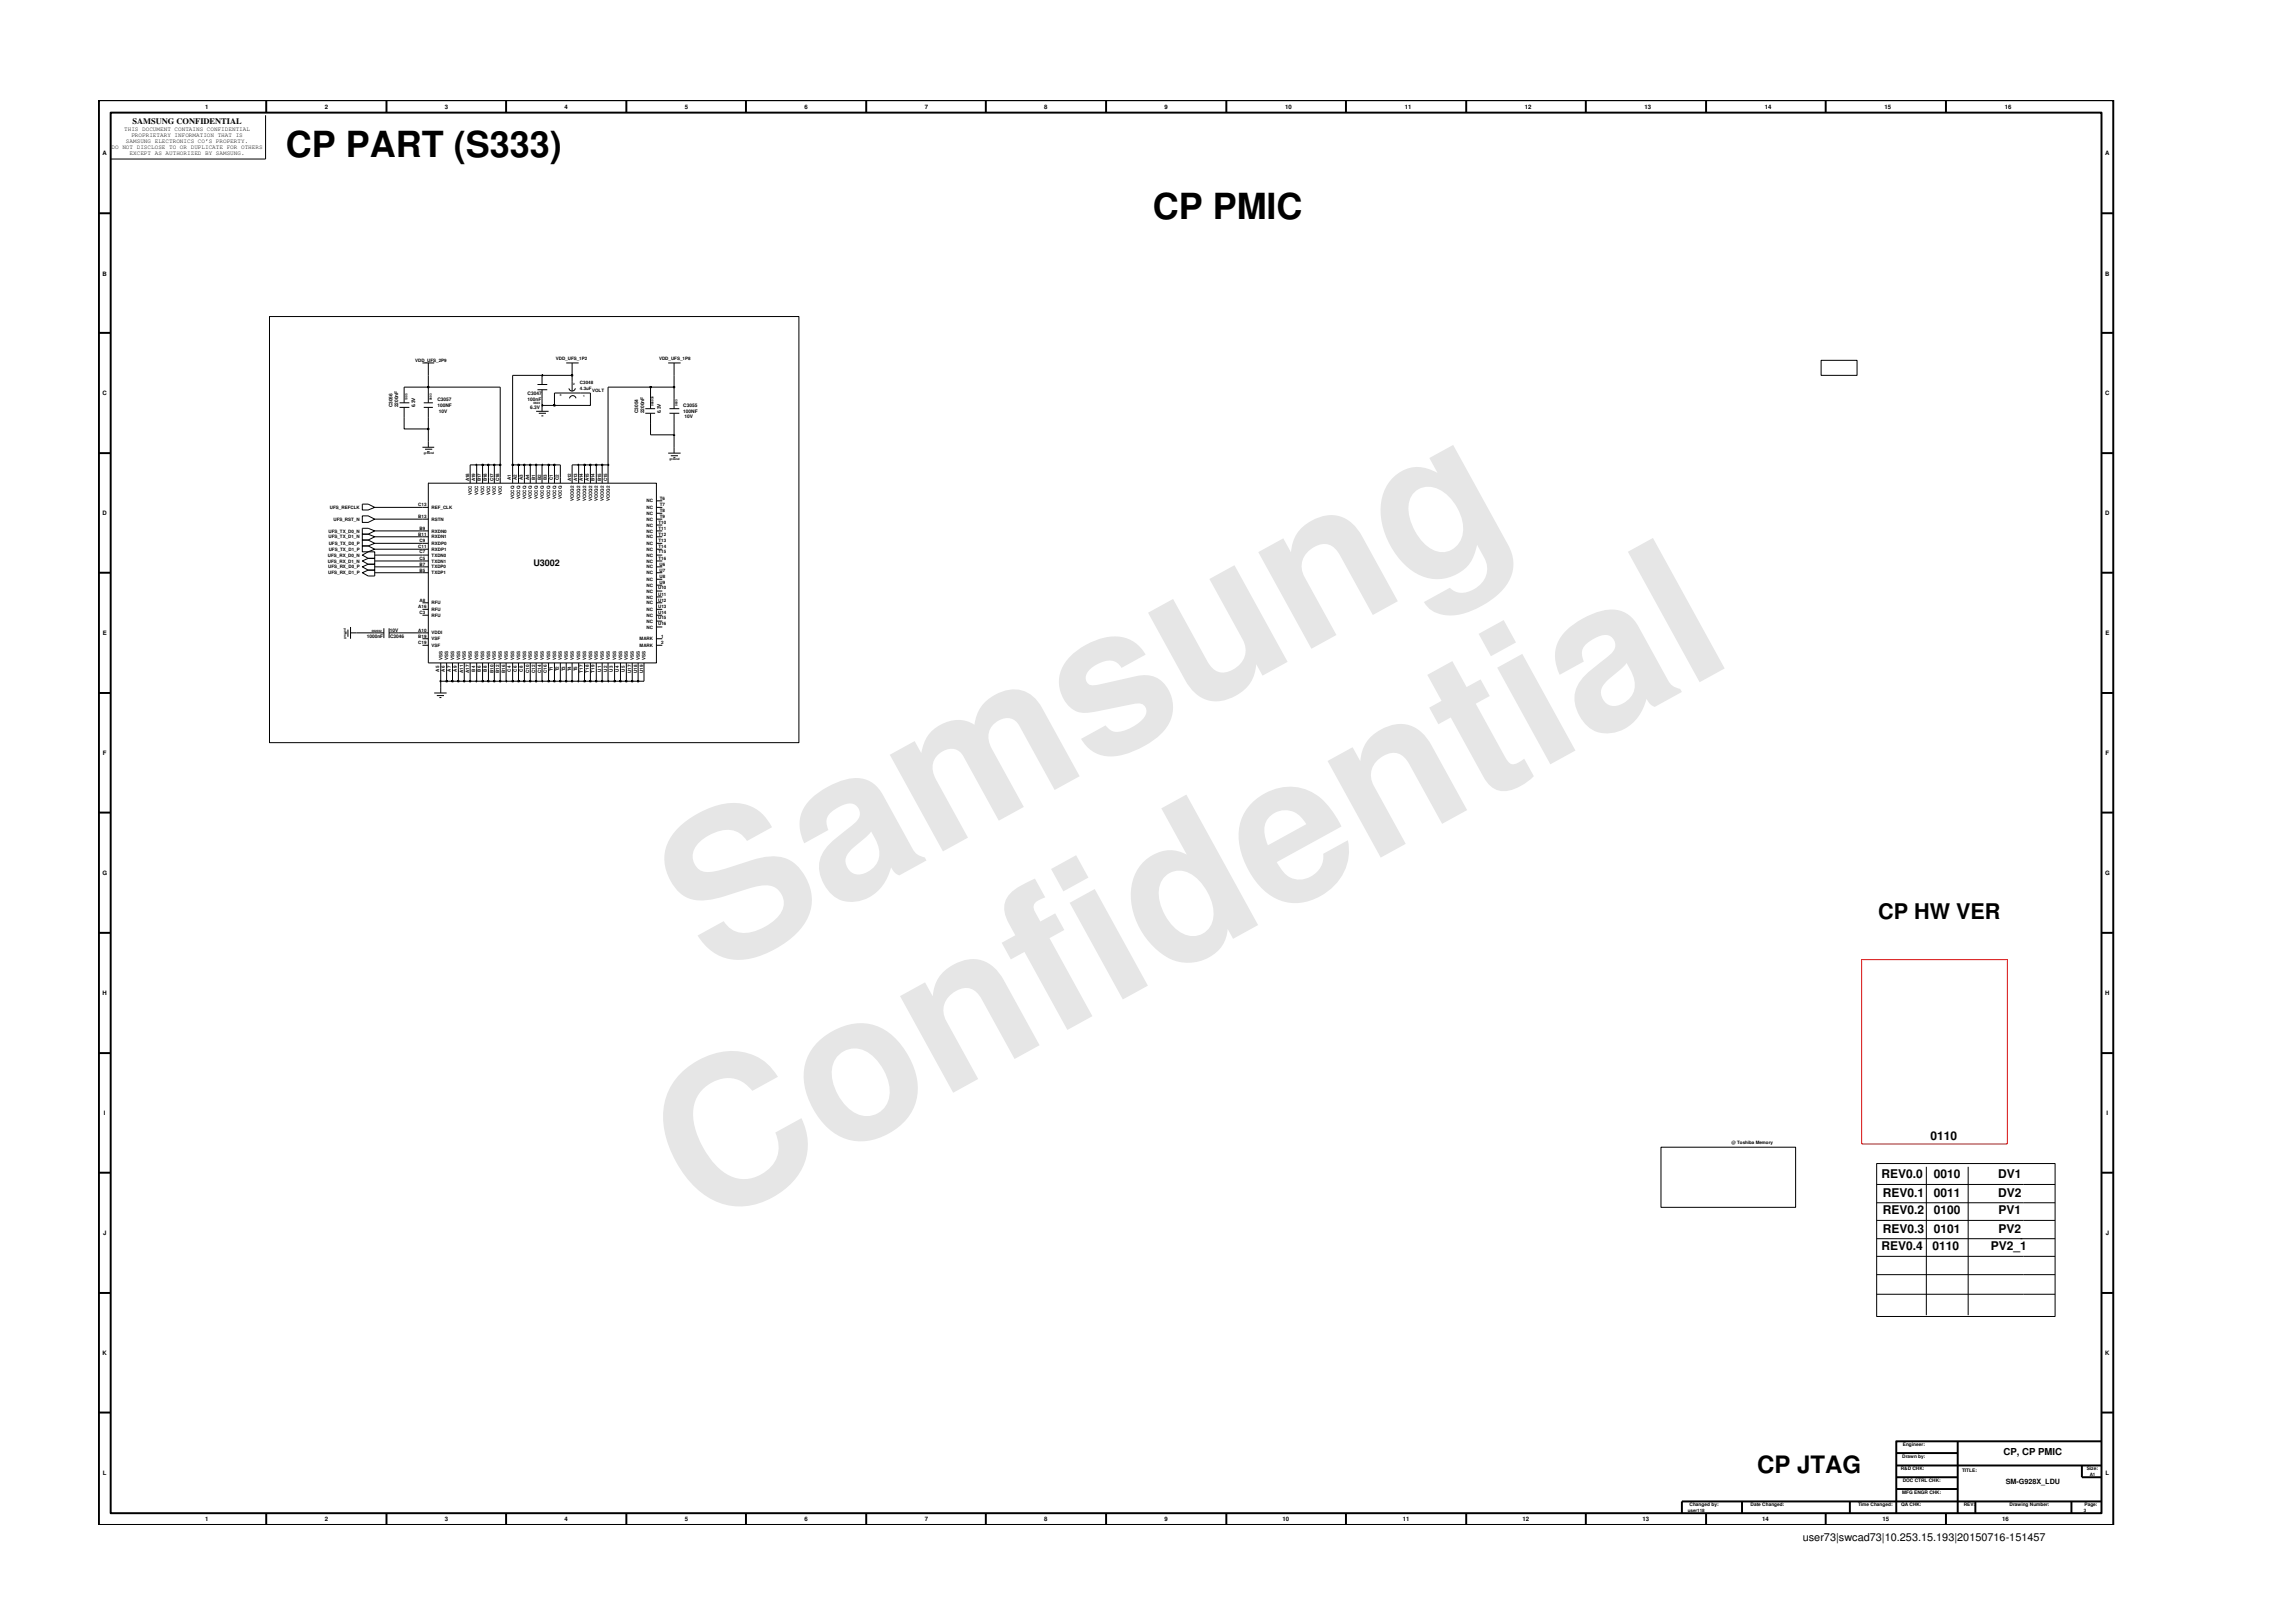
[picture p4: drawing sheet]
<svg xmlns="http://www.w3.org/2000/svg" width="297mm" height="210mm" viewBox="0 0 297 210" stroke-linecap="round" stroke-linejoin="round" font-family="sans-serif">
<defs><g id="words">
<g font-size="26.5" fill="#e6e6e6">
<text x="92.4" y="126.7" transform="rotate(-29 92.4 126.7)">Samsung</text>
<text x="91.1" y="159.4" transform="rotate(-29 91.1 159.4)">Confidential</text>
</g>
<g font-size="4.7">
<text x="37" y="20.3">CP PART (S333)</text>
<text x="149.3" y="28.4">CP PMIC</text>
</g>
<text font-size="3.1" x="227.6" y="190.8">CP JTAG</text>
<text font-size="2.8" x="243.3" y="119">CP HW VER</text>
<g font-size="1.6">
<text x="250.1" y="147.7">0110</text>
<text x="243.7" y="152.7">REV0.0</text>
<text x="243.9" y="155">REV0.1</text>
<text x="250.5" y="155">0011</text>
<text x="250.5" y="152.7">0010</text>
<text x="258.9" y="152.7">DV1</text>
<text x="258.9" y="155">DV2</text>
<text x="243.7" y="162">REV0.4</text>
<text x="243.9" y="157.3">REV0.2</text>
<text x="243.9" y="159.7">REV0.3</text>
<text x="250.4" y="162">0110</text>
<text x="250.5" y="159.7">0101</text>
<text x="250.5" y="157.3">0100</text>
<text x="257.9" y="162">PV2_1</text>
<text x="258.9" y="157.3">PV1</text>
<text x="258.9" y="159.7">PV2</text>
</g>
<text font-size="1.4" x="233.5" y="199.7">user73|swcad73|10.253.15.193|20150716-151457</text>
<g font-size="1.2">
<text x="69.1" y="73.3">U3002</text>
<text x="259.5" y="188.5">CP, CP PMIC</text>
</g>
<text font-size="1.1" x="17.2" y="16.1">SAMSUNG CONFIDENTIAL</text>
<text font-size=".9" x="259.8" y="192.3">SM-G928X_LDU</text>
<g font-size=".8">
<text x="16.1" y="17">THIS DOCUMENT CONTAINS CONFIDENTIAL</text>
<text x="17" y="17.8">PROPRIETARY INFORMATION THAT IS</text>
<text x="26.6" y="14.1">1</text>
<text x="42.1" y="14.1">2</text>
<text x="57.6" y="14.1">3</text>
<text x="73.1" y="14.1">4</text>
<text x="88.7" y="14.1">5</text>
<text x="104.2" y="14.1">6</text>
<text x="119.8" y="14.1">7</text>
<text x="135.3" y="14.1">8</text>
<text x="150.9" y="14.1">9</text>
<text x="166.5" y="14.1">10</text>
<text x="182" y="14.1">11</text>
<text x="197.5" y="14.1">12</text>
<text x="213" y="14.1">13</text>
<text x="228.6" y="14.1">14</text>
<text x="244.1" y="14.1">15</text>
<text x="259.7" y="14.1">16</text>
<text x="13.3" y="20.1">A</text>
<text x="14.5" y="19.3">DO NOT DISCLOSE TO OR DUPLICATE FOR OTHERS</text>
<text x="16.3" y="18.5">SAMSUNG ELECTRONICS CO’S PROPERTY.</text>
<text x="16.8" y="20.1">EXCEPT AS AUTHORIZED BY SAMSUNG.</text>
<text x="272.7" y="20.1">A</text>
<text x="13.3" y="35.7">B</text>
<text x="272.7" y="35.7">B</text>
<text x="13.3" y="51.2">C</text>
<text x="272.7" y="51.2">C</text>
<text x="13.3" y="66.8">D</text>
<text x="272.7" y="66.8">D</text>
<text x="13.3" y="82.3">E</text>
<text x="272.7" y="82.3">E</text>
<text x="13.3" y="97.8">F</text>
<text x="272.8" y="97.8">F</text>
<text x="13.3" y="113.3">G</text>
<text x="272.7" y="113.3">G</text>
<text x="13.3" y="128.9">H</text>
<text x="272.7" y="128.9">H</text>
<text x="13.5" y="144.4">I</text>
<text x="272.9" y="144.4">I</text>
<text x="13.4" y="160">J</text>
<text x="272.8" y="160">J</text>
<text x="13.3" y="175.5">K</text>
<text x="272.7" y="175.5">K</text>
<text x="13.3" y="191.1">L</text>
<text x="272.8" y="191.1">L</text>
<text x="26.6" y="197.1">1</text>
<text x="42.1" y="197.1">2</text>
<text x="57.6" y="197.1">3</text>
<text x="73.1" y="197.1">4</text>
<text x="88.7" y="197.1">5</text>
<text x="104.2" y="197.1">6</text>
<text x="119.8" y="197.1">7</text>
<text x="135.3" y="197.1">8</text>
<text x="150.9" y="197.1">9</text>
<text x="166.1" y="197.1">10</text>
<text x="181.7" y="197.1">11</text>
<text x="197.2" y="197.1">12</text>
<text x="212.8" y="197.1">13</text>
<text x="228.3" y="197.1">14</text>
<text x="243.9" y="197.1">15</text>
<text x="259.4" y="197.1">16</text>
</g>
<g font-size=".6">
<text x="53.8" y="46.9">VDD_UFS_2P9</text>
<text x="72" y="46.6">VDD_UFS_1P2</text>
<text x="85.4" y="46.6">VDD_UFS_1P8</text>
<text x="50.8" y="52.8" transform="rotate(-90 50.8 52.8)">C3056</text>
<text x="51.6" y="52.8" transform="rotate(-90 51.6 52.8)">2200nF</text>
<text x="53.8" y="52.8" transform="rotate(-90 53.8 52.8)">6.3V</text>
<text x="56.7" y="52.7">100NF</text>
<text x="56.7" y="51.9">C3057</text>
<text x="56.8" y="53.5">10V</text>
<text x="68.4" y="51.9">100nF</text>
<text x="68.4" y="51.2">C3047</text>
<text x="68.7" y="53">6.3V</text>
<text x="75.1" y="49.7">C3048</text>
<text x="75.1" y="50.6">4.3uF</text>
<text x="76.7" y="50.7">VOLT</text>
<text x="82.7" y="53.5" transform="rotate(-90 82.7 53.5)">C3054</text>
<text x="83.4" y="53.5" transform="rotate(-90 83.4 53.5)">2200nF</text>
<text x="85.6" y="53.5" transform="rotate(-90 85.6 53.5)">6.3V</text>
<text x="88.5" y="52.7">C3055</text>
<text x="88.5" y="53.5">100NF</text>
<text x="88.7" y="54.2">10V</text>
<text x="42.7" y="65.9">UFS_REFCLK</text>
<text x="54.2" y="65.5">C13</text>
<text x="55.9" y="65.9">REF_CLK</text>
<text x="60.8" y="62.4" transform="rotate(-90 60.8 62.4)">A18</text>
<text x="61.1" y="64.2" transform="rotate(-90 61.1 64.2)">VCC</text>
<text x="61.5" y="62.4" transform="rotate(-90 61.5 62.4)">A19</text>
<text x="62" y="64.2" transform="rotate(-90 62 64.2)">VCC</text>
<text x="62.3" y="62.4" transform="rotate(-90 62.3 62.4)">B17</text>
<text x="62.7" y="64.2" transform="rotate(-90 62.7 64.2)">VCC</text>
<text x="63.1" y="62.4" transform="rotate(-90 63.1 62.4)">B18</text>
<text x="63.5" y="64.2" transform="rotate(-90 63.5 64.2)">VCC</text>
<text x="63.9" y="62.4" transform="rotate(-90 63.9 62.4)">C17</text>
<text x="64.2" y="64.2" transform="rotate(-90 64.2 64.2)">VCC</text>
<text x="64.7" y="62.4" transform="rotate(-90 64.7 62.4)">C18</text>
<text x="65" y="64.2" transform="rotate(-90 65 64.2)">VCC</text>
<text x="66.2" y="62.2" transform="rotate(-90 66.2 62.2)">A1</text>
<text x="66.6" y="64.6" transform="rotate(-90 66.6 64.6)">VCCQ</text>
<text x="67" y="62.2" transform="rotate(-90 67 62.2)">A2</text>
<text x="67.4" y="64.6" transform="rotate(-90 67.4 64.6)">VCCQ</text>
<text x="67.7" y="62.2" transform="rotate(-90 67.7 62.2)">A3</text>
<text x="68.1" y="64.6" transform="rotate(-90 68.1 64.6)">VCCQ</text>
<text x="68.6" y="62.2" transform="rotate(-90 68.6 62.2)">A4</text>
<text x="68.9" y="64.6" transform="rotate(-90 68.9 64.6)">VCCQ</text>
<text x="69.3" y="62.2" transform="rotate(-90 69.3 62.2)">B1</text>
<text x="69.7" y="64.6" transform="rotate(-90 69.7 64.6)">VCCQ</text>
<text x="70.1" y="62.2" transform="rotate(-90 70.1 62.2)">B2</text>
<text x="70.4" y="64.6" transform="rotate(-90 70.4 64.6)">VCCQ</text>
<text x="70.9" y="62.2" transform="rotate(-90 70.9 62.2)">B3</text>
<text x="71.3" y="64.6" transform="rotate(-90 71.3 64.6)">VCCQ</text>
<text x="71.6" y="62.2" transform="rotate(-90 71.6 62.2)">C1</text>
<text x="72" y="64.6" transform="rotate(-90 72 64.6)">VCCQ</text>
<text x="72.4" y="62.2" transform="rotate(-90 72.4 62.2)">C2</text>
<text x="72.8" y="64.6" transform="rotate(-90 72.8 64.6)">VCCQ</text>
<text x="74" y="62.4" transform="rotate(-90 74 62.4)">A12</text>
<text x="74.3" y="64.9" transform="rotate(-90 74.3 64.9)">VCCQ2</text>
<text x="74.7" y="62.4" transform="rotate(-90 74.7 62.4)">A13</text>
<text x="75.2" y="64.9" transform="rotate(-90 75.2 64.9)">VCCQ2</text>
<text x="75.5" y="62.4" transform="rotate(-90 75.5 62.4)">A14</text>
<text x="75.9" y="64.9" transform="rotate(-90 75.9 64.9)">VCCQ2</text>
<text x="76.3" y="62.4" transform="rotate(-90 76.3 62.4)">A15</text>
<text x="76.7" y="64.9" transform="rotate(-90 76.7 64.9)">VCCQ2</text>
<text x="77" y="62.4" transform="rotate(-90 77 62.4)">B14</text>
<text x="77.5" y="64.9" transform="rotate(-90 77.5 64.9)">VCCQ2</text>
<text x="77.9" y="62.4" transform="rotate(-90 77.9 62.4)">B15</text>
<text x="78.2" y="64.9" transform="rotate(-90 78.2 64.9)">VCCQ2</text>
<text x="78.6" y="62.4" transform="rotate(-90 78.6 62.4)">C15</text>
<text x="79" y="64.9" transform="rotate(-90 79 64.9)">VCCQ2</text>
<text x="83.8" y="65.1">NC</text>
<text x="83.8" y="65.9">NC</text>
<text x="85.5" y="64.8">T6</text>
<text x="85.5" y="65.5">T7</text>
<text x="42.5" y="69">UFS_TX_D0_N</text>
<text x="42.5" y="69.8">UFS_TX_D1_N</text>
<text x="42.6" y="70.6">UFS_TX_D0_P</text>
<text x="42.6" y="71.4">UFS_TX_D1_P</text>
<text x="43.2" y="67.5">UFS_RST_N</text>
<text x="54.2" y="70.9">C11</text>
<text x="54.2" y="69.4">B11</text>
<text x="54.2" y="67">B13</text>
<text x="54.4" y="71.7">C7</text>
<text x="54.4" y="70.2">C9</text>
<text x="54.4" y="68.7">B9</text>
<text x="55.9" y="70.6">RXDP0</text>
<text x="55.9" y="69">RXDN0</text>
<text x="55.9" y="71.4">RXDP1</text>
<text x="55.9" y="69.8">RXDN1</text>
<text x="55.9" y="67.5">RSTN</text>
<text x="83.8" y="67.5">NC</text>
<text x="83.8" y="66.7">NC</text>
<text x="83.8" y="69">NC</text>
<text x="83.8" y="69.8">NC</text>
<text x="83.8" y="70.6">NC</text>
<text x="83.8" y="71.4">NC</text>
<text x="83.8" y="68.2">NC</text>
<text x="85.3" y="68.7">T11</text>
<text x="85.3" y="69.4">T12</text>
<text x="85.3" y="70.2">T13</text>
<text x="85.3" y="70.9">T14</text>
<text x="85.3" y="71.7">T15</text>
<text x="85.3" y="67.9">T10</text>
<text x="85.5" y="67">T9</text>
<text x="85.5" y="66.3">T8</text>
<text x="42.5" y="72.9">UFS_RX_D1_N</text>
<text x="42.5" y="72.1">UFS_RX_D0_N</text>
<text x="42.5" y="74.4">UFS_RX_D1_P</text>
<text x="42.5" y="73.6">UFS_RX_D0_P</text>
<text x="54.4" y="72.5">C5</text>
<text x="54.4" y="73.3">B7</text>
<text x="54.4" y="74.1">B5</text>
<text x="54.4" y="78">A8</text>
<text x="55.9" y="72.9">TXDN1</text>
<text x="55.9" y="72.1">TXDN0</text>
<text x="55.9" y="73.6">TXDP0</text>
<text x="55.9" y="74.4">TXDP1</text>
<text x="83.8" y="72.1">NC</text>
<text x="83.8" y="72.9">NC</text>
<text x="83.8" y="73.6">NC</text>
<text x="83.8" y="74.4">NC</text>
<text x="83.8" y="75.3">NC</text>
<text x="83.8" y="76">NC</text>
<text x="83.8" y="76.8">NC</text>
<text x="83.8" y="77.5">NC</text>
<text x="85.3" y="76.4">U10</text>
<text x="85.3" y="77.2">U11</text>
<text x="85.3" y="78">U12</text>
<text x="85.3" y="72.5">T16</text>
<text x="85.4" y="73.3">U6</text>
<text x="85.4" y="74.1">U7</text>
<text x="85.4" y="74.8">U8</text>
<text x="85.4" y="75.6">U9</text>
<text x="47.5" y="82.7">1000nF</text>
<text x="50.5" y="81.9">10V</text>
<text x="50.5" y="82.7">C3046</text>
<text x="54.2" y="83.4">C19</text>
<text x="54.2" y="82.6">B19</text>
<text x="54.2" y="78.7">A16</text>
<text x="54.2" y="81.9">A10</text>
<text x="54.4" y="79.5">C3</text>
<text x="55.9" y="79.9">RFU</text>
<text x="55.9" y="78.3">RFU</text>
<text x="55.9" y="83.8">VSF</text>
<text x="55.9" y="83">VSF</text>
<text x="55.9" y="79.1">RFU</text>
<text x="55.9" y="82.2">VDDI</text>
<text x="82.9" y="83">MARK</text>
<text x="82.9" y="83.8">MARK</text>
<text x="83.8" y="81.4">NC</text>
<text x="83.8" y="78.3">NC</text>
<text x="83.8" y="79.1">NC</text>
<text x="83.8" y="79.9">NC</text>
<text x="83.8" y="80.7">NC</text>
<text x="85.3" y="81">U16</text>
<text x="85.3" y="78.7">U13</text>
<text x="85.3" y="79.5">U14</text>
<text x="85.3" y="80.2">U15</text>
<text x="85.6" y="82.6">1</text>
<text x="85.6" y="83.4">2</text>
<text x="56.9" y="87" transform="rotate(-90 56.9 87)">A5</text>
<text x="57.3" y="85.5" transform="rotate(-90 57.3 85.5)">VSS</text>
<text x="57.6" y="87" transform="rotate(-90 57.6 87)">A6</text>
<text x="58.1" y="85.5" transform="rotate(-90 58.1 85.5)">VSS</text>
<text x="58.4" y="87" transform="rotate(-90 58.4 87)">A7</text>
<text x="58.8" y="85.5" transform="rotate(-90 58.8 85.5)">VSS</text>
<text x="59.2" y="87" transform="rotate(-90 59.2 87)">A9</text>
<text x="59.6" y="85.5" transform="rotate(-90 59.6 85.5)">VSS</text>
<text x="60" y="87.2" transform="rotate(-90 60 87.2)">A11</text>
<text x="60.4" y="85.5" transform="rotate(-90 60.4 85.5)">VSS</text>
<text x="60.8" y="87.2" transform="rotate(-90 60.8 87.2)">A17</text>
<text x="61.1" y="85.5" transform="rotate(-90 61.1 85.5)">VSS</text>
<text x="61.5" y="87" transform="rotate(-90 61.5 87)">B4</text>
<text x="62" y="85.5" transform="rotate(-90 62 85.5)">VSS</text>
<text x="62.3" y="87" transform="rotate(-90 62.3 87)">B6</text>
<text x="62.7" y="85.5" transform="rotate(-90 62.7 85.5)">VSS</text>
<text x="63.1" y="87" transform="rotate(-90 63.1 87)">B8</text>
<text x="63.5" y="85.5" transform="rotate(-90 63.5 85.5)">VSS</text>
<text x="63.9" y="87.2" transform="rotate(-90 63.9 87.2)">B10</text>
<text x="64.2" y="85.5" transform="rotate(-90 64.2 85.5)">VSS</text>
<text x="64.7" y="87.2" transform="rotate(-90 64.7 87.2)">B12</text>
<text x="65" y="85.5" transform="rotate(-90 65 85.5)">VSS</text>
<text x="65.4" y="87.2" transform="rotate(-90 65.4 87.2)">B16</text>
<text x="65.8" y="85.5" transform="rotate(-90 65.8 85.5)">VSS</text>
<text x="66.2" y="87" transform="rotate(-90 66.2 87)">C4</text>
<text x="66.6" y="85.5" transform="rotate(-90 66.6 85.5)">VSS</text>
<text x="67" y="87" transform="rotate(-90 67 87)">C6</text>
<text x="67.4" y="85.5" transform="rotate(-90 67.4 85.5)">VSS</text>
<text x="67.7" y="87" transform="rotate(-90 67.7 87)">C8</text>
<text x="68.1" y="85.5" transform="rotate(-90 68.1 85.5)">VSS</text>
<text x="68.6" y="87.2" transform="rotate(-90 68.6 87.2)">C10</text>
<text x="68.9" y="85.5" transform="rotate(-90 68.9 85.5)">VSS</text>
<text x="69.3" y="87.2" transform="rotate(-90 69.3 87.2)">C12</text>
<text x="69.7" y="85.5" transform="rotate(-90 69.7 85.5)">VSS</text>
<text x="70.1" y="87.2" transform="rotate(-90 70.1 87.2)">C14</text>
<text x="70.4" y="85.5" transform="rotate(-90 70.4 85.5)">VSS</text>
<text x="70.9" y="87.2" transform="rotate(-90 70.9 87.2)">C16</text>
<text x="71.3" y="85.5" transform="rotate(-90 71.3 85.5)">VSS</text>
<text x="71.6" y="87" transform="rotate(-90 71.6 87)">T1</text>
<text x="72" y="85.5" transform="rotate(-90 72 85.5)">VSS</text>
<text x="72.4" y="87" transform="rotate(-90 72.4 87)">T2</text>
<text x="72.8" y="85.5" transform="rotate(-90 72.8 85.5)">VSS</text>
<text x="73.2" y="87" transform="rotate(-90 73.2 87)">T3</text>
<text x="73.6" y="85.5" transform="rotate(-90 73.6 85.5)">VSS</text>
<text x="74" y="87" transform="rotate(-90 74 87)">T4</text>
<text x="74.3" y="85.5" transform="rotate(-90 74.3 85.5)">VSS</text>
<text x="74.7" y="87" transform="rotate(-90 74.7 87)">T5</text>
<text x="75.2" y="85.5" transform="rotate(-90 75.2 85.5)">VSS</text>
<text x="75.5" y="87.1" transform="rotate(-90 75.5 87.1)">T17</text>
<text x="75.9" y="85.5" transform="rotate(-90 75.9 85.5)">VSS</text>
<text x="76.3" y="87.1" transform="rotate(-90 76.3 87.1)">T18</text>
<text x="76.7" y="85.5" transform="rotate(-90 76.7 85.5)">VSS</text>
<text x="77" y="87.1" transform="rotate(-90 77 87.1)">T19</text>
<text x="77.5" y="85.5" transform="rotate(-90 77.5 85.5)">VSS</text>
<text x="77.9" y="87" transform="rotate(-90 77.9 87)">U1</text>
<text x="78.2" y="85.5" transform="rotate(-90 78.2 85.5)">VSS</text>
<text x="78.6" y="87" transform="rotate(-90 78.6 87)">U2</text>
<text x="79" y="85.5" transform="rotate(-90 79 85.5)">VSS</text>
<text x="79.4" y="87" transform="rotate(-90 79.4 87)">U3</text>
<text x="79.8" y="85.5" transform="rotate(-90 79.8 85.5)">VSS</text>
<text x="80.2" y="87" transform="rotate(-90 80.2 87)">U4</text>
<text x="80.6" y="85.5" transform="rotate(-90 80.6 85.5)">VSS</text>
<text x="80.9" y="87" transform="rotate(-90 80.9 87)">U5</text>
<text x="81.4" y="85.5" transform="rotate(-90 81.4 85.5)">VSS</text>
<text x="81.8" y="87.2" transform="rotate(-90 81.8 87.2)">U17</text>
<text x="82.1" y="85.5" transform="rotate(-90 82.1 85.5)">VSS</text>
<text x="82.5" y="87.2" transform="rotate(-90 82.5 87.2)">U18</text>
<text x="82.9" y="85.5" transform="rotate(-90 82.9 85.5)">VSS</text>
<text x="83.3" y="87.2" transform="rotate(-90 83.3 87.2)">U19</text>
<text x="83.6" y="85.5" transform="rotate(-90 83.6 85.5)">VSS</text>
<text x="224.3" y="148.2">@ Toshiba Memory</text>
<text x="246.2" y="190.4">R&amp;D CHK:</text>
<text x="246.4" y="188.9">Drawn by:</text>
<text x="246.5" y="187.4">Engineer:</text>
<text x="254.2" y="190.7">TITLE:</text>
<text x="270.3" y="190.4">Size:</text>
<text x="270.7" y="191.2">A1</text>
<text x="218.6" y="195.9">user118</text>
<text x="218.9" y="195.1">Changed by:</text>
<text x="226.8" y="195.1">Date Changed:</text>
<text x="240.7" y="195.1">Time Changed:</text>
<text x="246.3" y="195.1">QA CHK:</text>
<text x="246.4" y="193.6">MFG ENGR CHK:</text>
<text x="246.5" y="192">DOC CTRL CHK:</text>
<text x="254.4" y="195.1">REV:</text>
<text x="260.3" y="195.1">Drawing Number:</text>
<text x="269.9" y="195.9">3</text>
<text x="270" y="195.1">Page:</text>
</g>
<g font-size=".4">
<text x="52.8" y="51.8" transform="rotate(-90 52.8 51.8)">1005</text>
<text x="55.9" y="51.8" transform="rotate(-90 55.9 51.8)">0603</text>
<text x="69.1" y="52.4">0603</text>
<text x="72.5" y="51.4">3</text>
<text x="74.2" y="49.8">2</text>
<text x="75.6" y="51.4">1</text>
<text x="84.6" y="52.6" transform="rotate(-90 84.6 52.6)">066036</text>
<text x="87.8" y="52.6" transform="rotate(-90 87.8 52.6)">0603</text>
<text x="54.9" y="58.8">ground</text>
<text x="86.7" y="59.6">ground</text>
<text x="44.8" y="82.7" transform="rotate(-90 44.8 82.7)">ground</text>
<text x="48.2" y="81.8">062032</text>
</g>
</g></defs>
<g fill="none" stroke="#000" stroke-width=".13">
<path d="M34.4 14.9v5.7h-20.1M34.9 41h68.6v55.2h-68.6zM51.8 52.8h1.2M51.8 52.2h1.2M52.4 52.8v2.8h3.1M52.4 52.2v-2h12.4v12.4M54.7 47h1.5M54.7 57.9h1.5M54.9 52.8h1.2M54.9 52.2h1.2M55.1 58.2h.9M55.3 58.5h.4"/>
<path d="M55.4 55.5h.2v.2h-.2zM55.4 50.1h.2v.1h-.2zM55.5 47v5.2M55.5 52.8v5.1M69.5 53.3h1.6M69.6 49.8h1.3M69.6 50.5h1.3M69.8 53.5h.9M70.1 53.9h.3M70.2 52.4h.1v.2h-.1zM70.2 48.5h.1v.2h-.1zM70.2 48.6v1.2"/>
<path d="M70.2 50.5v2.8M70.2 52.5h1.6M71.7 52.4h.2v.2h-.2zM71.8 50.9h4.7v1.6h-4.7zM73.3 47h1.7M74 48.5h.2v.2h-.2zM74.1 48.6h-7.7v14M74.1 47v3.7M74.5 50.3a.42 .42 0 0 1-.4 .4 .42 .42 0 0 1-.4-.4M74.6 51.6a.42 .42 0 0 0-.4-.3 .42 .42 0 0 0-.4 .3M83.6 53.5h1.3M83.6 52.9h1.3"/>
<path d="M84.2 50.1h.2v.1h-.2zM84.3 50.2v2.7M84.3 53.5v2.8h3M86.6 47h1.6M86.6 58.7h1.6M86.7 53.5h1.3M86.7 52.9h1.3M86.9 59h.9M87.2 59.3h.3M87.2 56.3h.2v.1h-.2zM87.2 50.1h.2v.1h-.2zM87.3 50.2h-8.5v12.4"/>
<path d="M87.3 47v5.9M87.3 53.5v5.2M235.9 46.7h4.7v1.9h-4.7zM46.9 65.3h.8l.8 .4-.8 .4h-.8zM46.9 66.8h.8l.8 .5-.8 .4h-.8zM46.9 74.2l.8-.3h.8v.7h-.8zM46.9 72.7l.8-.4h.8v.8h-.8zM46.9 73.4l.8-.3h.8v.8h-.8zM46.9 71.9l.8-.4h.8v.8h-.8zM46.9 68.4h.8l.8 .4-.8 .4h-.8zM46.9 70h.8l.8 .4-.8 .3h-.8zM46.9 69.2h.8l.8 .3-.8 .5h-.8z"/>
<path d="M46.9 70.7h.8l.8 .4-.8 .4h-.8zM48.5 65.7h7M48.5 67.3h7M48.5 68.8h7M48.5 69.5h7M48.5 70.4h7M48.5 71.1h7M48.5 71.9h7M48.5 72.7h7M48.5 73.4h7M48.5 74.2h7M54.7 78.1h.8"/>
<path d="M54.7 78.9h.8M54.7 79.7h.8M55.5 62.6h29.5v23.3h-29.5zM55.5 62.6h.1M61.7 60.1h.1v.2h-.1zM61.8 60.2v2.4M62.4 60.1h.2v.2h-.2zM62.5 60.2v2.4M63.2 60.1h.2v.2h-.2zM63.3 60.2v2.4M64 60.1h.1v.2h-.1zM64 60.2v2.4"/>
<path d="M64.7 60.1h.2v.2h-.2zM64.8 60.2h-3.9v2.4M66.3 60.1h.2v.2h-.2zM66.4 60.2h6.2v2.4M67.1 60.1h.2v.2h-.2zM67.2 60.2v2.4M67.8 60.1h.2v.2h-.2zM67.9 60.2v2.4M68.6 60.1h.2v.2h-.2zM68.7 60.2v2.4M69.4 60.1h.1v.2h-.1zM69.5 60.2v2.4"/>
<path d="M70.2 60.1h.1v.2h-.1zM70.2 60.2v2.4M71 60.1h.1v.2h-.1zM71.1 60.2v2.4M71.7 60.1h.2v.2h-.2zM71.8 60.2v2.4M74.9 60.1h.1v.2h-.1zM75 60.2v2.4M75.6 60.1h.2v.2h-.2zM75.7 60.2v2.4M76.4 60.1h.2v.2h-.2zM76.5 60.2v2.4"/>
<path d="M77.2 60.1h.1v.2h-.1zM77.2 60.2v2.4M77.9 60.1h.2v.2h-.2zM78 60.2v2.4M78.8 60.2h-4.7v2.4M78.8 60.1h.1v.2h-.1zM85 64.9h.8M85 65.7h.8M85 66.5h.8M85 67.3h.8M85 68h.8M85 68.8h.8"/>
<path d="M85 69.5h.8M85 70.4h.8M85 71.1h.8M85 71.9h.8M85 72.7h.8M85 73.4h.8M85 74.2h.8M85 75h.8M85 75.8h.8M85 76.6h.8M85 77.3h.8M85 78.1h.8"/>
<path d="M85 78.9h.8M85 79.7h.8M44.8 81.8v.4M45.1 81.6v.9M45.4 82h4.3M45.4 81.2v1.5M49.7 81.4v1.3M50.4 82h5.1M50.4 81.4v1.3M54.7 82.7h.8M54.7 83.6h.8M56.2 89.8h1.7"/>
<path d="M56.6 90.1h.9M56.9 90.4h.3M57 88.2h.1v.1h-.1zM57.1 85.9v3.9M57.8 88.2h.1v.1h-.1zM57.9 85.9v2.4M58.5 88.2h.2v.1h-.2zM58.6 85.9v2.4M59.3 88.2h.2v.1h-.2zM59.4 85.9v2.4M60.1 88.2h.1v.1h-.1zM60.1 85.9v2.4"/>
<path d="M60.8 88.2h.2v.1h-.2zM60.9 85.9v2.4M61.7 88.2h.1v.1h-.1zM61.8 85.9v2.4M62.4 88.2h.2v.1h-.2zM62.5 85.9v2.4M63.2 88.2h.2v.1h-.2zM63.3 85.9v2.4M64 88.2h.1v.1h-.1zM64 85.9v2.4M64.7 88.2h.2v.1h-.2zM64.8 85.9v2.4"/>
<path d="M65.6 88.2v.1zM65.6 85.9v2.4M66.3 88.2h.2v.1h-.2zM66.4 85.9v2.4M67.1 88.2h.2v.1h-.2zM67.2 85.9v2.4M67.8 88.2h.2v.1h-.2zM67.9 85.9v2.4M68.6 88.2h.2v.1h-.2zM68.7 85.9v2.4M69.4 88.2h.1v.1h-.1zM69.5 85.9v2.4"/>
<path d="M70.2 88.2h.1v.1h-.1zM70.2 85.9v2.4M71 88.2h.1v.1h-.1zM71.1 85.9v2.4M71.7 88.2h.2v.1h-.2zM71.8 85.9v2.4M72.5 88.2h.2v.1h-.2zM72.6 85.9v2.4M73.3 88.2h.1v.1h-.1zM73.3 85.9v2.4M74 88.2h.2v.1h-.2zM74.1 85.9v2.4"/>
<path d="M74.9 88.2h.1v.1h-.1zM75 85.9v2.4M75.6 88.2h.2v.1h-.2zM75.7 85.9v2.4M76.4 88.2h.2v.1h-.2zM76.5 85.9v2.4M77.2 88.2h.1v.1h-.1zM77.2 85.9v2.4M77.9 88.2h.2v.1h-.2zM78 85.9v2.4M78.8 85.9v2.4M78.8 88.2h.1v.1h-.1z"/>
<path d="M79.5 88.2h.2v.1h-.2zM79.6 85.9v2.4M80.3 88.2h.2v.1h-.2zM80.4 85.9v2.4M81.1 88.2h.1v.1h-.1zM81.1 85.9v2.4M81.8 88.2h.2v.1h-.2zM81.9 85.9v2.4M82.6 88.2h.1v.1h-.1zM82.7 85.9v2.4M83.4 85.9v2.4h-26.3M85 82.7h.8"/>
<path d="M85 83.6h.8M85 80.5h.8M85 81.2h.8M215.2 148.6h17.4v7.8h-17.4zM243.1 150.7h23.1v19.8h-23.1zM243.1 153.4h23.1M243.1 155.8h23.1M243.1 158.1h23.1M249.5 151.2v19.2M255 151.2v19.2M243.1 160.5h23.1M243.1 162.8h23.1"/>
<path d="M243.1 165.1h23.1M243.1 167.7h23.1"/>
</g>
<g fill="#000">
<path d="M55.4 50.1h.2v.1h-.2zM70.2 52.4h.1v.2h-.1zM71.7 52.4h.2v.2h-.2zM84.2 50.1h.2v.1h-.2zM87.2 56.3h.2v.1h-.2zM87.2 50.1h.2v.1h-.2z"/>
<path d="M55.4 55.5h.2v.2h-.2z" fill-rule="evenodd"/>
<path d="M70.2 48.5h.1v.2h-.1z" fill-rule="evenodd"/>
<path d="M74 48.5h.2v.2h-.2z" fill-rule="evenodd"/>
<path d="M61.7 60.1h.1v.2h-.1z" fill-rule="evenodd"/>
<path d="M62.4 60.1h.2v.2h-.2z" fill-rule="evenodd"/>
<path d="M63.2 60.1h.2v.2h-.2z" fill-rule="evenodd"/>
<path d="M64 60.1h.1v.2h-.1z" fill-rule="evenodd"/>
<path d="M64.7 60.1h.2v.2h-.2z" fill-rule="evenodd"/>
<path d="M66.3 60.1h.2v.2h-.2z" fill-rule="evenodd"/>
<path d="M67.1 60.1h.2v.2h-.2z" fill-rule="evenodd"/>
<path d="M67.8 60.1h.2v.2h-.2z" fill-rule="evenodd"/>
<path d="M68.6 60.1h.2v.2h-.2z" fill-rule="evenodd"/>
<path d="M69.4 60.1h.1v.2h-.1z" fill-rule="evenodd"/>
<path d="M70.2 60.1h.1v.2h-.1z" fill-rule="evenodd"/>
<path d="M71 60.1h.1v.2h-.1z" fill-rule="evenodd"/>
<path d="M71.7 60.1h.2v.2h-.2z" fill-rule="evenodd"/>
<path d="M74.9 60.1h.1v.2h-.1z" fill-rule="evenodd"/>
<path d="M75.6 60.1h.2v.2h-.2z" fill-rule="evenodd"/>
<path d="M76.4 60.1h.2v.2h-.2z" fill-rule="evenodd"/>
<path d="M77.2 60.1h.1v.2h-.1z" fill-rule="evenodd"/>
<path d="M77.9 60.1h.2v.2h-.2z" fill-rule="evenodd"/>
<path d="M78.8 60.1h.1v.2h-.1z" fill-rule="evenodd"/>
<path d="M57 88.2h.1v.1h-.1z" fill-rule="evenodd"/>
<path d="M57.8 88.2h.1v.1h-.1z" fill-rule="evenodd"/>
<path d="M58.5 88.2h.2v.1h-.2z" fill-rule="evenodd"/>
<path d="M59.3 88.2h.2v.1h-.2z" fill-rule="evenodd"/>
<path d="M60.1 88.2h.1v.1h-.1z" fill-rule="evenodd"/>
<path d="M60.8 88.2h.2v.1h-.2z" fill-rule="evenodd"/>
<path d="M61.7 88.2h.1v.1h-.1z" fill-rule="evenodd"/>
<path d="M62.4 88.2h.2v.1h-.2z" fill-rule="evenodd"/>
<path d="M63.2 88.2h.2v.1h-.2z" fill-rule="evenodd"/>
<path d="M64 88.2h.1v.1h-.1z" fill-rule="evenodd"/>
<path d="M64.7 88.2h.2v.1h-.2z" fill-rule="evenodd"/>
<path d="M65.6 88.2v.1z" fill-rule="evenodd"/>
<path d="M66.3 88.2h.2v.1h-.2z" fill-rule="evenodd"/>
<path d="M67.1 88.2h.2v.1h-.2z" fill-rule="evenodd"/>
<path d="M67.8 88.2h.2v.1h-.2z" fill-rule="evenodd"/>
<path d="M68.6 88.2h.2v.1h-.2z" fill-rule="evenodd"/>
<path d="M69.4 88.2h.1v.1h-.1z" fill-rule="evenodd"/>
<path d="M70.2 88.2h.1v.1h-.1z" fill-rule="evenodd"/>
<path d="M71 88.2h.1v.1h-.1z" fill-rule="evenodd"/>
<path d="M71.7 88.2h.2v.1h-.2z" fill-rule="evenodd"/>
<path d="M72.5 88.2h.2v.1h-.2z" fill-rule="evenodd"/>
<path d="M73.3 88.2h.1v.1h-.1z" fill-rule="evenodd"/>
<path d="M74 88.2h.2v.1h-.2z" fill-rule="evenodd"/>
<path d="M74.9 88.2h.1v.1h-.1z" fill-rule="evenodd"/>
<path d="M75.6 88.2h.2v.1h-.2z" fill-rule="evenodd"/>
<path d="M76.4 88.2h.2v.1h-.2z" fill-rule="evenodd"/>
<path d="M77.2 88.2h.1v.1h-.1z" fill-rule="evenodd"/>
<path d="M77.9 88.2h.2v.1h-.2z" fill-rule="evenodd"/>
<path d="M78.8 88.2h.1v.1h-.1z" fill-rule="evenodd"/>
<path d="M79.5 88.2h.2v.1h-.2z" fill-rule="evenodd"/>
<path d="M80.3 88.2h.2v.1h-.2z" fill-rule="evenodd"/>
<path d="M81.1 88.2h.1v.1h-.1z" fill-rule="evenodd"/>
<path d="M81.8 88.2h.2v.1h-.2z" fill-rule="evenodd"/>
<path d="M82.6 88.2h.1v.1h-.1z" fill-rule="evenodd"/>
</g>
<g fill="none" stroke="#000" stroke-width=".25">
<path d="M12.8 13h261v184.6h-261zM14.3 14.6h257.9v181.4h-257.9zM34.5 13v1.6M50.1 13v1.6M65.6 13v1.6M81.1 13v1.6M96.6 13v1.6M112.2 13v1.6M127.7 13v1.6M143.3 13v1.6M158.9 13v1.6M174.4 13v1.6"/>
<path d="M189.9 13v1.6M205.4 13v1.6M221 13v1.6M236.5 13v1.6M252.1 13v1.6M12.8 27.6h1.5M272.2 27.6h1.6M12.8 43.1h1.5M12.8 58.7h1.5M272.2 43.1h1.6M272.2 58.7h1.6M12.8 74.2h1.5"/>
<path d="M272.2 74.2h1.6M12.8 89.8h1.5M272.2 89.8h1.6M12.8 105.3h1.5M272.2 105.3h1.6M12.8 120.8h1.5M12.8 136.4h1.5M272.2 120.8h1.6M272.2 136.4h1.6M12.8 151.9h1.5M272.2 151.9h1.6M12.8 167.5h1.5"/>
<path d="M272.2 167.5h1.6M12.8 183h1.5M34.5 196v1.6M50.1 196v1.6M65.6 196v1.6M81.1 196v1.6M96.6 196v1.6M112.2 196v1.6M127.7 196v1.6M143.3 196v1.6M158.9 196v1.6M174.4 196v1.6"/>
<path d="M189.9 196v1.6M205.4 196v1.6M221 196v1.6M225.7 194.5v1.5M236.5 196v1.6M239.6 194.5v1.5M245.6 188.2h8M245.6 189.9h26.6M245.6 191.4h8M245.6 192.9h8M252.1 196v1.6M253.6 186.7v9.3"/>
<path d="M255.9 194.5v1.5M268.3 194.5v1.5M269.7 189.9v1.5h2.5M272.2 186.7h-26.6v9.3M272.2 183h1.6M272.2 194.5h-54.3v1.5"/>
</g>
<path d="M241.2 124.3h18.8v23.9h-18.8z" fill="none" stroke="#f00" stroke-width=".13"/>
<use href="#words"/>
</svg>
